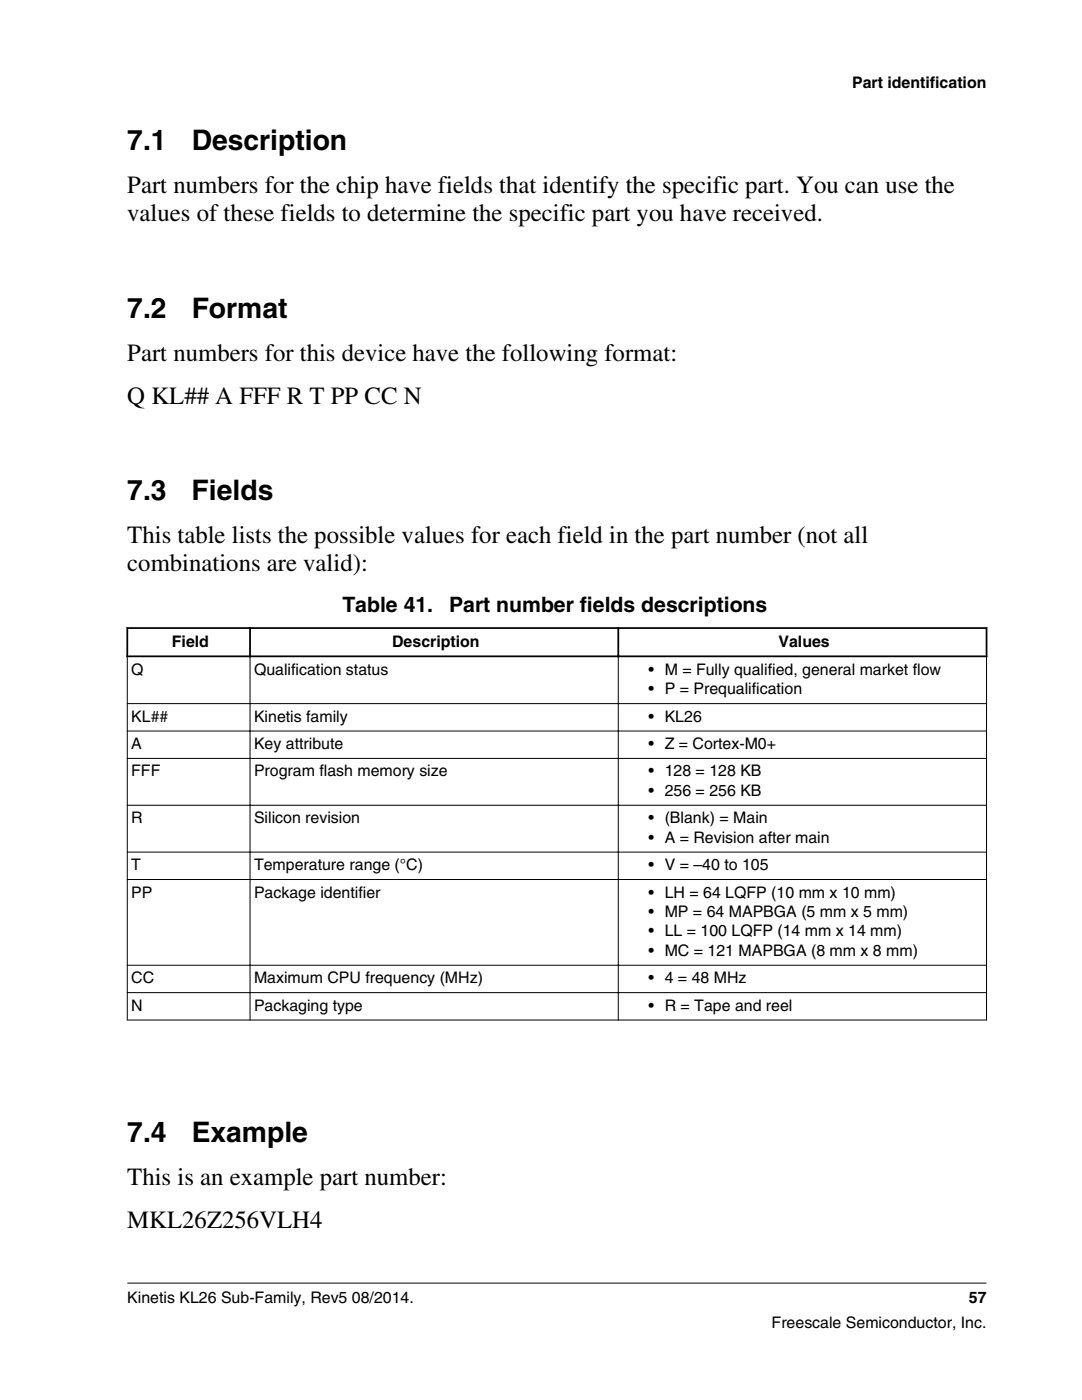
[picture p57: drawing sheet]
<svg xmlns="http://www.w3.org/2000/svg" width="216mm" height="279mm" viewBox="0 0 216 279" stroke-linecap="round" stroke-linejoin="round" font-family="sans-serif">
<defs><g id="words">
<g font-size="5.6">
<text x="25.4" y="29.9">7.1</text>
<text x="38.2" y="29.9">Description</text>
<text x="25.4" y="63.4">7.2</text>
<text x="38.2" y="63.4">Format</text>
<text x="25.4" y="99.8">7.3</text>
<text x="38.2" y="99.8">Fields</text>
<text x="25.4" y="227.9">7.4</text>
<text x="38.2" y="227.9">Example</text>
</g>
<g font-size="4.9">
<text x="25.4" y="38.5">Part numbers for the chip have fields that identify the specific part. You can use the</text>
<text x="25.4" y="44.2">values of these fields to determine the specific part you have received.</text>
<text x="25.4" y="72">Part numbers for this device have the following format:</text>
<text x="25.4" y="80.6">Q KL## A FFF R T PP CC N</text>
<text x="25.4" y="108.4">This table lists the possible values for each field in the part number (not all</text>
<text x="25.4" y="114">combinations are valid):</text>
<text x="25.4" y="236.6">This is an example part number:</text>
<text x="25.4" y="245.2">MKL26Z256VLH4</text>
</g>
<g font-size="4.2">
<text x="68.3" y="122.1">Table 41.</text>
<text x="89.6" y="122.1">Part number fields descriptions</text>
</g>
<g font-size="3.2">
<text x="170" y="17.5">Part identification</text>
<text x="34.3" y="129">Field</text>
<text x="78.3" y="129">Description</text>
<text x="155.3" y="129">Values</text>
<text x="26.2" y="134.7">Q</text>
<text x="50.7" y="134.7">Qualification status</text>
<text x="129.4" y="134.7">• M = Fully qualified, general market flow</text>
<text x="129.4" y="138.6">• P = Prequalification</text>
<text x="26.2" y="144">KL##</text>
<text x="26.2" y="149.5">A</text>
<text x="50.7" y="144">Kinetis family</text>
<text x="50.7" y="149.5">Key attribute</text>
<text x="129.4" y="144">• KL26</text>
<text x="129.4" y="149.5">• Z = Cortex-M0+</text>
<text x="26.2" y="155">FFF</text>
<text x="50.7" y="155">Program flash memory size</text>
<text x="129.4" y="155">• 128 = 128 KB</text>
<text x="129.4" y="158.8">• 256 = 256 KB</text>
<text x="26.2" y="164.3">R</text>
<text x="50.7" y="164.3">Silicon revision</text>
<text x="129.4" y="164.3">• (Blank) = Main</text>
<text x="26.2" y="173.7">T</text>
<text x="50.7" y="173.7">Temperature range (°C)</text>
<text x="129.4" y="168.2">• A = Revision after main</text>
<text x="129.4" y="173.7">• V = –40 to 105</text>
<text x="26.2" y="179.1">PP</text>
<text x="50.7" y="179.1">Package identifier</text>
<text x="129.4" y="179.1">• LH = 64 LQFP (10 mm x 10 mm)</text>
<text x="129.4" y="183">• MP = 64 MAPBGA (5 mm x 5 mm)</text>
<text x="129.4" y="186.9">• LL = 100 LQFP (14 mm x 14 mm)</text>
<text x="129.4" y="190.8">• MC = 121 MAPBGA (8 mm x 8 mm)</text>
<text x="26.2" y="196.2">CC</text>
<text x="50.7" y="196.2">Maximum CPU frequency (MHz)</text>
<text x="129.4" y="196.2">• 4 = 48 MHz</text>
<text x="26.2" y="201.7">N</text>
<text x="50.7" y="201.7">Packaging type</text>
<text x="129.4" y="201.7">• R = Tape and reel</text>
<text x="25.4" y="260">Kinetis KL26 Sub-Family, Rev5 08/2014.</text>
<text x="193.3" y="260">57</text>
<text x="154" y="265">Freescale Semiconductor, Inc.</text>
</g>
</g></defs>
<path d="M25.2 125.3h171.8M25.2 131h171.8M25.4 125.2v6M49.9 125.2v6M123.4 125.2v6M196.8 125.2v6" fill="none" stroke="#000" stroke-width=".35"/>
<g fill="none" stroke="#000" stroke-width=".2">
<path d="M25.4 131.1v72.6M49.9 130.8v72.9M123.4 130.8v72.9M196.8 131.1v72.6M25.3 140.4h171.6M25.3 145.9h171.6M25.3 151.4h171.6M25.3 160.7h171.6M25.3 170.1h171.6M25.3 175.5h171.6M25.3 192.6h171.6M25.3 198.1h171.6"/>
<path d="M25.3 203.6h171.6M25.4 256.1h171.4"/>
</g>
<use href="#words"/>
</svg>
